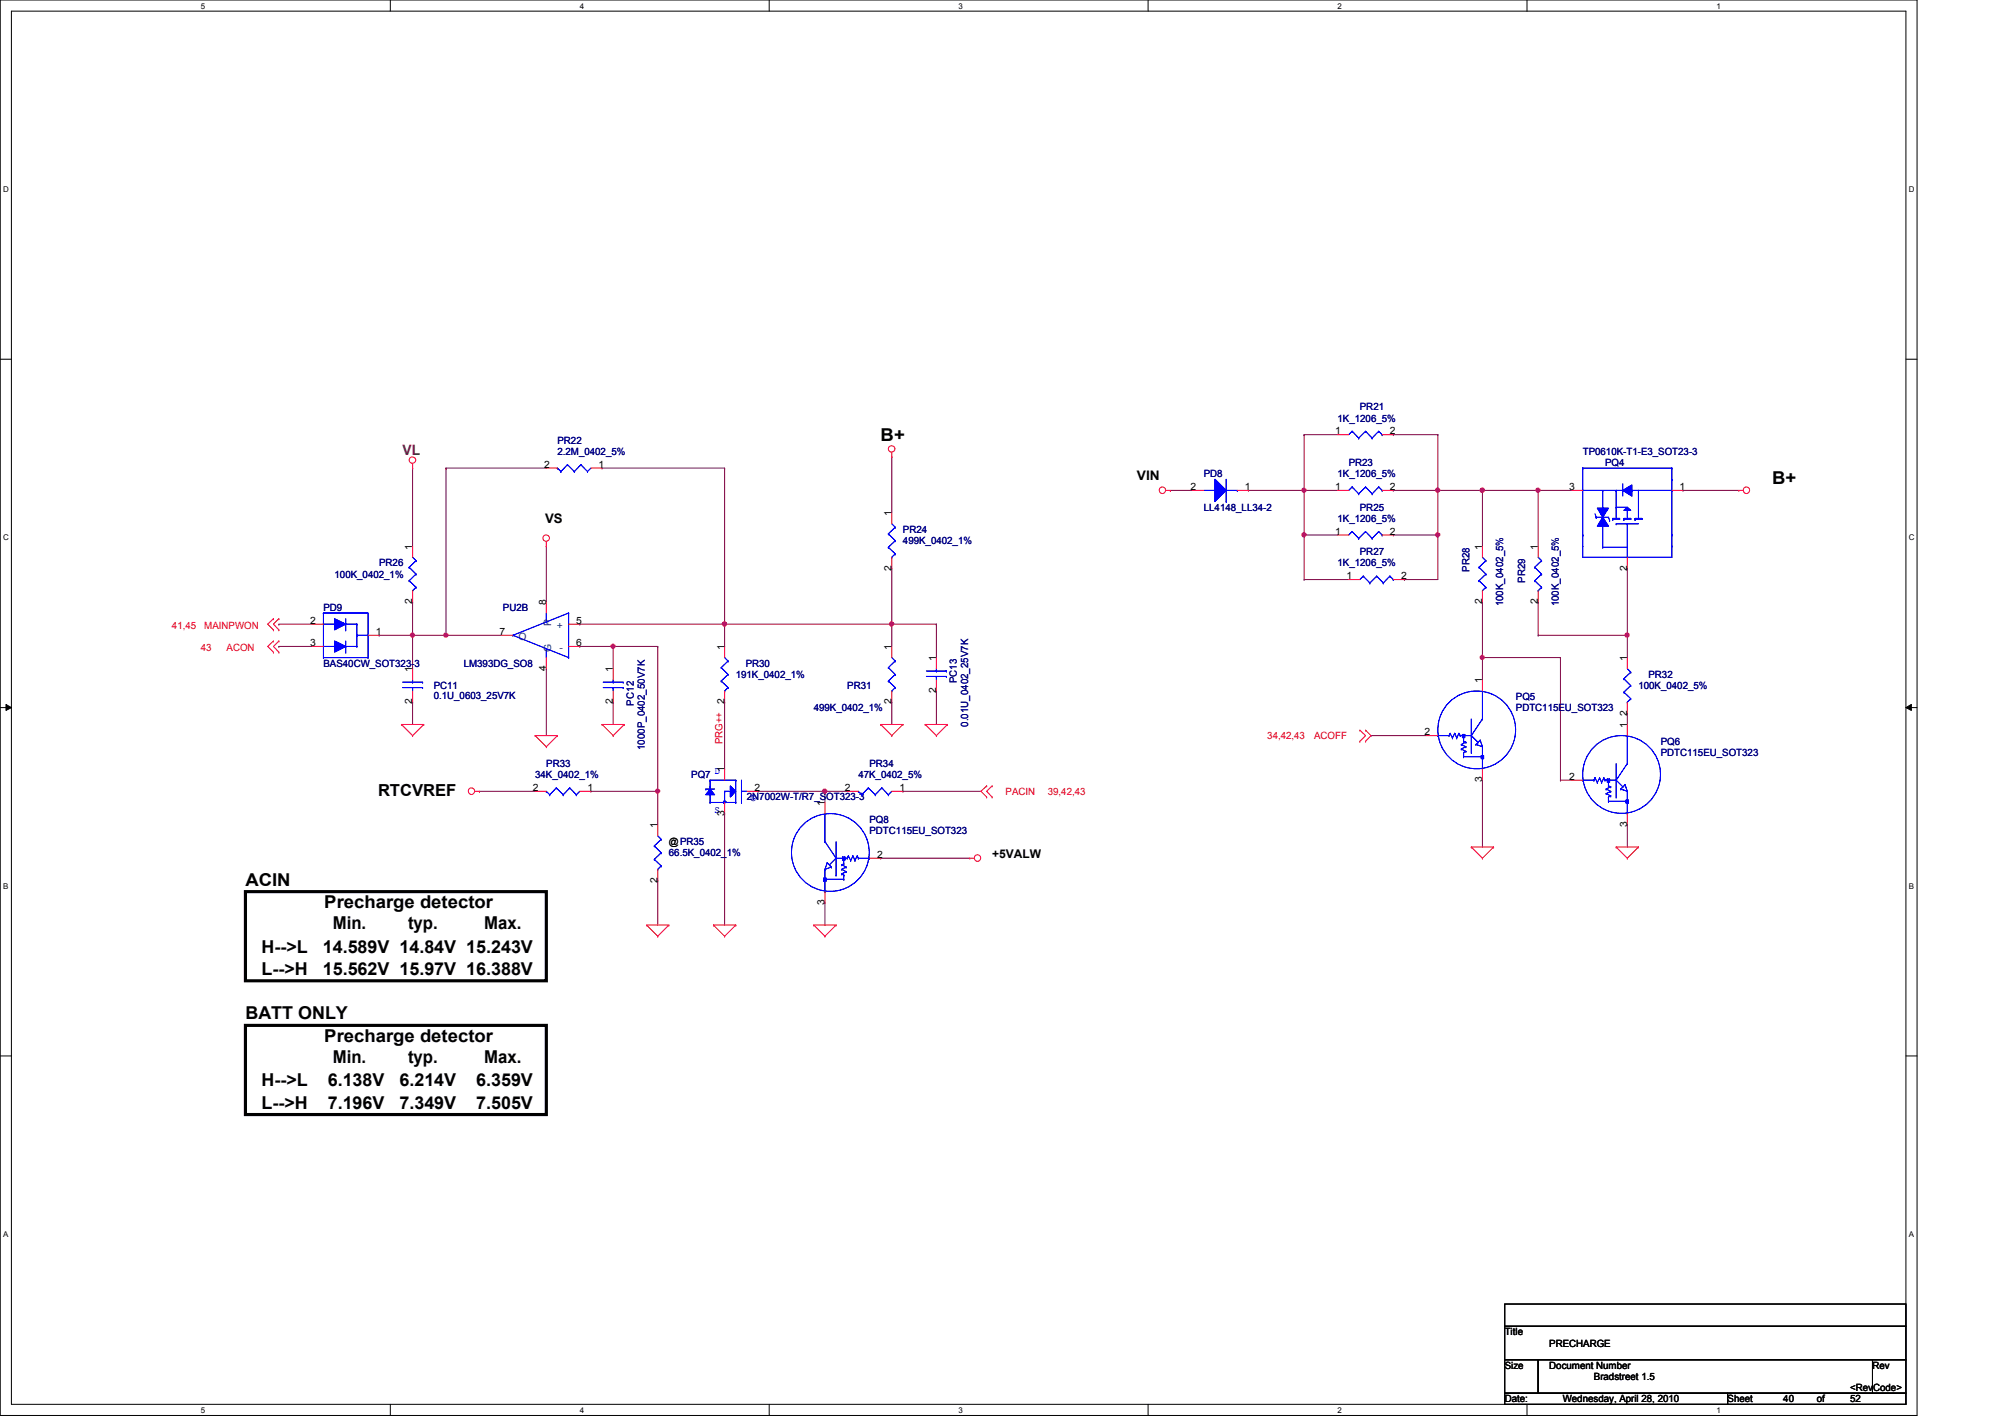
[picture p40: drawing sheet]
<svg xmlns="http://www.w3.org/2000/svg" width="297mm" height="210mm" viewBox="0 0 297 210" stroke-linecap="round" stroke-linejoin="round" font-family="sans-serif">
<defs><g id="words">
<g font-size="2.6">
<text x="130.5" y="65.3">B+</text>
<text x="262.5" y="71.8">B+</text>
<text x="36.4" y="131.2">ACIN</text>
<text x="48" y="134.5">Precharge detector</text>
<text x="49.3" y="137.6">Min.</text>
<text x="60.5" y="137.6">typ.</text>
<text x="71.7" y="137.6">Max.</text>
<text x="38.7" y="141.1">H--&gt;L</text>
<text x="47.8" y="141.1">14.589V 14.84V 15.243V</text>
<text x="38.7" y="144.4">L--&gt;H</text>
<text x="47.8" y="144.4">15.562V 15.97V 16.388V</text>
<text x="36.4" y="151">BATT ONLY</text>
<text x="48" y="154.3">Precharge detector</text>
<text x="38.7" y="160.9">H--&gt;L</text>
<text x="48.6" y="160.9">6.138V</text>
<text x="49.3" y="157.4">Min.</text>
<text x="59.2" y="160.9">6.214V</text>
<text x="60.5" y="157.4">typ.</text>
<text x="70.5" y="160.9">6.359V</text>
<text x="71.7" y="157.4">Max.</text>
<text x="38.7" y="164.2">L--&gt;H</text>
<text x="48.6" y="164.2">7.196V</text>
<text x="59.2" y="164.2">7.349V</text>
<text x="70.5" y="164.2">7.505V</text>
</g>
<text font-size="2.5" x="56" y="118">RTCVREF</text>
<text font-size="2.1" fill="#804000" x="59.6" y="67.4">VL</text>
<g font-size="1.9">
<text x="168.4" y="71.2">VIN</text>
<text x="80.8" y="77.4">VS</text>
</g>
<text font-size="1.8" x="147" y="127.1">+5VALW</text>
<g font-size="1.5" fill="#000080">
<text x="82.6" y="65.7">PR22</text>
<text x="198.2" y="62.4">1K_1206_5%</text>
<text x="201.5" y="60.8">PR21</text>
<text x="82.6" y="67.4">2.2M_0402_5%</text>
<text x="178.3" y="70.7">PD8</text>
<text x="198.2" y="70.7">1K_1206_5%</text>
<text x="199.8" y="69">PR23</text>
<text x="234.5" y="67.4">TP0610K-T1-E3_SOT23-3</text>
<text x="237.8" y="69">PQ4</text>
<text x="178.3" y="75.6">LL4148_LL34-2</text>
<text x="198.2" y="77.3">1K_1206_5%</text>
<text x="201.5" y="75.6">PR25</text>
<text x="56.2" y="83.9">PR26</text>
<text x="133.8" y="79">PR24</text>
<text x="133.8" y="80.6">499K_0402_1%</text>
<text x="198.2" y="83.9">1K_1206_5%</text>
<text x="201.5" y="82.3">PR27</text>
<text x="49.6" y="85.6">100K_0402_1%</text>
<text x="217.7" y="84.7" transform="rotate(-90 217.7 84.7)">PR28</text>
<text x="222.7" y="89.8" transform="rotate(-90 222.7 89.8)">100K_0402_5%</text>
<text x="226" y="86.4" transform="rotate(-90 226 86.4)">PR29</text>
<text x="230.9" y="89.8" transform="rotate(-90 230.9 89.8)">100K_0402_5%</text>
<text x="47.9" y="90.5">PD9</text>
<text x="74.5" y="90.5">PU2B</text>
<text x="47.9" y="98.8">BAS40CW_SOT323-3</text>
<text x="68.7" y="98.8">LM393DG_SO8</text>
<text x="109" y="100.4">191K_0402_1%</text>
<text x="110.5" y="98.8">PR30</text>
<text x="141.8" y="101.2" transform="rotate(-90 141.8 101.2)">PC13</text>
<text x="244.2" y="100.4">PR32</text>
<text x="64.3" y="102.1">PC11</text>
<text x="64.3" y="103.5">0.1U_0603_25V7K</text>
<text x="93.9" y="104.5" transform="rotate(-90 93.9 104.5)">PC12</text>
<text x="120.6" y="105.4">499K_0402_1%</text>
<text x="125.5" y="102.1">PR31</text>
<text x="143.4" y="107.7" transform="rotate(-90 143.4 107.7)">0.01U_0402_25V7K</text>
<text x="224.6" y="103.7">PQ5</text>
<text x="224.6" y="105.4">PDTC115EU_SOT323</text>
<text x="242.7" y="102.1">100K_0402_5%</text>
<text x="80.9" y="113.6">PR33</text>
<text x="95.5" y="111.1" transform="rotate(-90 95.5 111.1)">1000P_0402_50V7K</text>
<text x="128.8" y="113.6">PR34</text>
<text x="246" y="110.3">PQ6</text>
<text x="246" y="112">PDTC115EU_SOT323</text>
<text x="79.3" y="115.3">34K_0402_1%</text>
<text x="102.4" y="115.3">PQ7</text>
<text x="110.7" y="118.6">2N7002W-T/R7_SOT323-3</text>
<text x="127.2" y="115.3">47K_0402_5%</text>
<text x="128.8" y="121.9">PQ8</text>
<text x="128.8" y="123.5">PDTC115EU_SOT323</text>
<text x="99.1" y="126.8">66.5K_0402_1%</text>
</g>
<g font-size="1.5">
<text x="197.8" y="64.3">1</text>
<text x="205.9" y="64.3">2</text>
<text x="80.6" y="69.3">2</text>
<text x="88.7" y="69.3">1</text>
<text x="132.1" y="76.5" transform="rotate(-90 132.1 76.5)">1</text>
<text x="176.4" y="72.6">2</text>
<text x="184.4" y="72.6">1</text>
<text x="197.8" y="72.6">1</text>
<text x="205.9" y="72.6">2</text>
<text x="232.5" y="72.6">3</text>
<text x="248.8" y="72.6">1</text>
<text x="61.1" y="81.4" transform="rotate(-90 61.1 81.4)">1</text>
<text x="197.8" y="79.2">1</text>
<text x="205.9" y="79.2">2</text>
<text x="219.6" y="81.4" transform="rotate(-90 219.6 81.4)">1</text>
<text x="227.8" y="81.4" transform="rotate(-90 227.8 81.4)">1</text>
<text x="61.1" y="89.5" transform="rotate(-90 61.1 89.5)">2</text>
<text x="80.9" y="89.7" transform="rotate(-90 80.9 89.7)">8</text>
<text x="132.1" y="84.5" transform="rotate(-90 132.1 84.5)">2</text>
<text x="199.5" y="85.8">1</text>
<text x="207.6" y="85.8">2</text>
<text x="219.6" y="89.5" transform="rotate(-90 219.6 89.5)">2</text>
<text x="227.8" y="89.5" transform="rotate(-90 227.8 89.5)">2</text>
<text x="241" y="84.5" transform="rotate(-90 241 84.5)">2</text>
<text x="45.9" y="92.4">2</text>
<text x="45.9" y="95.7">3</text>
<text x="55.7" y="94.1">1</text>
<text x="74" y="94.1">7</text>
<text x="85.4" y="92.4">5</text>
<text x="85.4" y="95.7">6</text>
<text x="61.1" y="99.6" transform="rotate(-90 61.1 99.6)">1</text>
<text x="80.9" y="99.4" transform="rotate(-90 80.9 99.4)">4</text>
<text x="90.8" y="99.6" transform="rotate(-90 90.8 99.6)">1</text>
<text x="107.3" y="96.3" transform="rotate(-90 107.3 96.3)">1</text>
<text x="132.1" y="96.3" transform="rotate(-90 132.1 96.3)">1</text>
<text x="138.7" y="97.9" transform="rotate(-90 138.7 97.9)">1</text>
<text x="219.6" y="101.2" transform="rotate(-90 219.6 101.2)">1</text>
<text x="241" y="97.9" transform="rotate(-90 241 97.9)">1</text>
<text x="61.1" y="104.4" transform="rotate(-90 61.1 104.4)">2</text>
<text x="90.8" y="104.4" transform="rotate(-90 90.8 104.4)">2</text>
<text x="107.3" y="104.4" transform="rotate(-90 107.3 104.4)">2</text>
<text x="132.1" y="104.4" transform="rotate(-90 132.1 104.4)">2</text>
<text x="138.7" y="102.7" transform="rotate(-90 138.7 102.7)">2</text>
<text x="241" y="107.8" transform="rotate(-90 241 107.8)">1</text>
<text x="241" y="106" transform="rotate(-90 241 106)">2</text>
<text x="211" y="108.9">2</text>
<text x="78.9" y="117.2">2</text>
<text x="87" y="117.2">1</text>
<text x="107.3" y="114.4" transform="rotate(-90 107.3 114.4)">1</text>
<text x="111.8" y="117.2">2</text>
<text x="122.2" y="119.4" transform="rotate(-90 122.2 119.4)">1</text>
<text x="125.2" y="117.2">2</text>
<text x="133.3" y="117.2">1</text>
<text x="219.6" y="115.9" transform="rotate(-90 219.6 115.9)">3</text>
<text x="232.5" y="115.5">2</text>
<text x="97.4" y="122.7" transform="rotate(-90 97.4 122.7)">1</text>
<text x="99.1" y="125.2">@PR35</text>
<text x="107.3" y="120.9" transform="rotate(-90 107.3 120.9)">3</text>
<text x="241" y="122.5" transform="rotate(-90 241 122.5)">3</text>
<text x="97.4" y="130.8" transform="rotate(-90 97.4 130.8)">2</text>
<text x="130" y="127.1">2</text>
<text x="122.2" y="134.1" transform="rotate(-90 122.2 134.1)">3</text>
<text x="222.9" y="197.8">Title</text>
<text x="222.9" y="202.8">Size</text>
<text x="229.5" y="202.8">Document Number</text>
<text x="229.5" y="199.5">PRECHARGE</text>
<text x="277.4" y="202.8">Rev</text>
<text x="222.9" y="207.7">Date:</text>
<text x="231.5" y="207.7">Wednesday, April 28, 2010</text>
<text x="236.1" y="204.4">Bradstreet 1.5</text>
<text x="255.9" y="207.7">Sheet</text>
<text x="264.2" y="207.7">40</text>
<text x="269.2" y="207.7">of</text>
<text x="274.1" y="207.7">52</text>
<text x="274.1" y="206.1">&lt;RevCode&gt;</text>
</g>
<g font-size="1.5" fill="#f00">
<text x="25.5" y="93.1">41,45</text>
<text x="30.3" y="93.1">MAINPWON</text>
<text x="29.8" y="96.4">43</text>
<text x="33.6" y="96.4">ACON</text>
<text x="107" y="110.3" transform="rotate(-90 107 110.3)">PRG++</text>
<text x="187.7" y="109.5">34,42,43</text>
<text x="194.7" y="109.5">ACOFF</text>
<text x="149" y="117.8">PACIN</text>
<text x="155.2" y="117.8">39,42,43</text>
</g>
<g font-size="1.5" fill="#004080">
<text x="76.8" y="94.8">O</text>
<text x="81.7" y="92.7" transform="rotate(-90 81.7 92.7)">P</text>
<text x="82.5" y="93.1">+</text>
<text x="81.7" y="96.6" transform="rotate(-90 81.7 96.6)">G</text>
<text x="82.9" y="96.4">-</text>
</g>
<g font-size="1.5" fill="#00f">
<text x="105.9" y="114.6">D</text>
<text x="111.2" y="118.6">G</text>
<text x="105.9" y="120.4">S</text>
</g>
<g font-size="1.2">
<text x="29.8" y="1.3">5</text>
<text x="85.9" y="1.3">4</text>
<text x="142" y="1.3">3</text>
<text x="198.2" y="1.3">2</text>
<text x="254.3" y="1.3">1</text>
<text x=".5" y="28.5">D</text>
<text x="282.8" y="28.5">D</text>
<text x=".5" y="80.1">C</text>
<text x="282.8" y="80.1">C</text>
<text x=".5" y="131.7">B</text>
<text x="282.8" y="131.7">B</text>
<text x=".5" y="183.3">A</text>
<text x="282.8" y="183.3">A</text>
<text x="29.8" y="209.3">5</text>
<text x="85.9" y="209.3">4</text>
<text x="142" y="209.3">3</text>
<text x="198.2" y="209.3">2</text>
<text x="254.3" y="209.3">1</text>
</g>
</g></defs>
<path d="M0 0h284v209.7h-284zM1.7 1.7h280.7v206.3h-280.7z" fill="none" stroke="#000" stroke-width=".15"/>
<g fill="#fff">
<path d="M29.8 .2h.5v1.3h-.5z"/>
<path d="M29.8 208.2h.5v1.3h-.5z"/>
</g>
<path d="M57.8 0v1.7M57.8 208v1.7" fill="none" stroke="#000" stroke-width=".15"/>
<g fill="#fff">
<path d="M85.9 .2h.6v1.3h-.6z"/>
<path d="M85.9 208.2h.6v1.3h-.6z"/>
</g>
<path d="M114 0v1.7M114 208v1.7" fill="none" stroke="#000" stroke-width=".15"/>
<g fill="#fff">
<path d="M142 .2h.6v1.3h-.6z"/>
<path d="M142 208.2h.6v1.3h-.6z"/>
</g>
<path d="M170.1 0v1.7M170.1 208v1.7" fill="none" stroke="#000" stroke-width=".15"/>
<g fill="#fff">
<path d="M198.2 .2h.6v1.3h-.6z"/>
<path d="M198.2 208.2h.6v1.3h-.6z"/>
</g>
<path d="M226.2 0v1.7M226.2 208v1.7" fill="none" stroke="#000" stroke-width=".15"/>
<g fill="#fff">
<path d="M254.3 .2h.6v1.3h-.6z"/>
<path d="M254.3 208.2h.6v1.3h-.6z"/>
<path d="M.5 27.4h.8v1.3h-.8z"/>
<path d="M282.8 27.4h.8v1.3h-.8z"/>
<path d="M.5 79h.8v1.3h-.8z"/>
<path d="M282.8 79h.8v1.3h-.8z"/>
</g>
<path d="M0 53.2h1.7M282.4 53.2h1.6" fill="none" stroke="#000" stroke-width=".15"/>
<g fill="#fff">
<path d="M.5 130.6h.7v1.3h-.7z"/>
<path d="M282.8 130.6h.7v1.3h-.7z"/>
</g>
<path d="M0 104.8h1.7M.9 104.4l.8 .4-.8 .4zM282.4 104.8l.8-.4v.8zM282.4 104.8h1.6" fill="none" stroke="#000" stroke-width=".15"/>
<path d="M.9 104.4l.8 .4-.8 .4zM282.4 104.8l.8-.4v.8z" fill="#000"/>
<g fill="#fff">
<path d="M.5 182.2h.7v1.3h-.7z"/>
<path d="M282.8 182.2h.7v1.3h-.7z"/>
</g>
<path d="M0 156.4h1.7M282.4 156.4h1.6" fill="none" stroke="#000" stroke-width=".15"/>
<path d="M193.2 64.4h.1M193.2 64.4h5M193.2 64.4v8.2M206.4 64.4h.1M206.4 64.4h6.6M213 72.6h.1M213 72.6v6.6" fill="none" stroke="#800040" stroke-width=".15"/>
<circle cx="213" cy="79.2" r=".32" fill="#f0f"/>
<circle cx="213" cy="79.2" r=".32" fill="none" stroke="#f0f" stroke-width=".15"/>
<circle cx="213" cy="72.6" r=".32" fill="#f0f"/>
<circle cx="213" cy="72.6" r=".32" fill="none" stroke="#f0f" stroke-width=".15"/>
<path d="M193.2 72.6h.1M193.2 72.6v6.6" fill="none" stroke="#800040" stroke-width=".15"/>
<circle cx="193.2" cy="79.2" r=".32" fill="#f0f"/>
<circle cx="193.2" cy="79.2" r=".32" fill="none" stroke="#f0f" stroke-width=".15"/>
<circle cx="193.2" cy="72.6" r=".32" fill="#f0f"/>
<circle cx="193.2" cy="72.6" r=".32" fill="none" stroke="#f0f" stroke-width=".15"/>
<path d="M185 72.6h.1M185 72.6h8.2M213 72.6h.1M213 72.6h6.6" fill="none" stroke="#800040" stroke-width=".15"/>
<circle cx="219.6" cy="72.6" r=".32" fill="#f0f"/>
<circle cx="219.6" cy="72.6" r=".32" fill="none" stroke="#f0f" stroke-width=".15"/>
<path d="M219.6 72.6h.1M219.6 72.6v8.3M219.6 72.6h8.3M241.1 94.1h.1M241.1 94.1v3.3M241.1 105.7h.1M241.1 105.7v1.6" fill="none" stroke="#800040" stroke-width=".15"/>
<circle cx="227.9" cy="72.6" r=".32" fill="#f0f"/>
<circle cx="227.9" cy="72.6" r=".32" fill="none" stroke="#f0f" stroke-width=".15"/>
<circle cx="219.6" cy="72.6" r=".32" fill="#f0f"/>
<circle cx="219.6" cy="72.6" r=".32" fill="none" stroke="#f0f" stroke-width=".15"/>
<path d="M219.6 89.2h.1M219.6 97.4h.1M219.6 89.2v8.2M219.6 97.4h11.6" fill="none" stroke="#800040" stroke-width=".15"/>
<circle cx="219.6" cy="97.4" r=".32" fill="#f0f"/>
<circle cx="219.6" cy="97.4" r=".32" fill="none" stroke="#f0f" stroke-width=".15"/>
<g fill="none" stroke="#800040" stroke-width=".15">
<path d="M227.9 72.6h.1M227.9 72.6v8.3M227.9 72.6h4.9M227.9 94.1h.1M227.9 94.1h13.2M231.2 97.4h.1M231.2 97.4v18.2M203.1 109h.1M203.1 109h8.3M219.6 115.6h.1M219.6 115.6v9.9M231.2 115.6h.1"/>
<path d="M231.2 115.6h1.6M241.1 122.2h.1M241.1 122.2v3.3"/>
</g>
<circle cx="241.1" cy="94.1" r=".32" fill="#f0f"/>
<circle cx="241.1" cy="94.1" r=".32" fill="none" stroke="#f0f" stroke-width=".15"/>
<g fill="none" stroke="#800040" stroke-width=".15">
<path d="M66.1 69.3h.1M66.1 69.3v24.8M173.4 72.6h.1M173.4 72.6h3.3M193.2 72.6h.1M193.2 79.2h.1M193.2 72.6h5M193.2 79.2h5M193.2 79.2v6.7M206.4 79.2h.1M206.4 72.6h.1M206.4 79.2h6.6"/>
<path d="M213 79.2h.1M213 64.4h.1M213 64.4v8.2h-6.6M213 79.2v6.7h-4.9M249.3 72.6h.1M249.3 72.6h8.3M80.9 99.1h.1M80.9 99.1v9.9M193.2 85.9h.1M193.2 85.9h6.6M208.1 85.9h.1M219.6 97.4h.1"/>
<path d="M219.6 97.4v3.3M227.9 89.2h.1M227.9 89.2v4.9M241.1 84.2h.1M241.1 84.2v9.9"/>
</g>
<circle cx="66.1" cy="94.1" r=".32" fill="#f0f"/>
<circle cx="66.1" cy="94.1" r=".32" fill="none" stroke="#f0f" stroke-width=".15"/>
<path d="M41.3 92.5h.1M41.3 95.8h.1M41.3 92.5h5M41.3 95.8h5M61.1 94.1h.1M61.1 94.1v5" fill="none" stroke="#800040" stroke-width=".15"/>
<circle cx="61.1" cy="94.1" r=".32" fill="#f0f"/>
<circle cx="61.1" cy="94.1" r=".32" fill="none" stroke="#f0f" stroke-width=".15"/>
<path d="M61.1 94.1h.1M61.1 94.1h13.2M66.1 94.1h.1M132.1 84.2h.1M132.1 84.2v8.3M112.3 117.2h.1M112.3 117.2h9.9M122.2 117.2h.1M122.2 117.2v1.7" fill="none" stroke="#800040" stroke-width=".15"/>
<circle cx="122.2" cy="117.2" r=".32" fill="#f0f"/>
<circle cx="122.2" cy="117.2" r=".32" fill="none" stroke="#f0f" stroke-width=".15"/>
<path d="M107.4 92.5h.1M107.4 92.5h24.7M130.5 127.1h.1M130.5 127.1h13.2" fill="none" stroke="#800040" stroke-width=".15"/>
<circle cx="107.3" cy="92.4" r=".32" fill="#f0f"/>
<circle cx="107.3" cy="92.4" r=".32" fill="none" stroke="#f0f" stroke-width=".15"/>
<g fill="none" stroke="#800040" stroke-width=".15">
<path d="M56.2 94.1h.1M61.1 89.2h.1M61.1 89.2v4.9h-4.9M85.9 95.8h.1M85.9 92.5h.1M85.9 95.8h11.5M85.9 92.5h21.5M90.8 95.8h.1M97.4 95.8h.1M97.4 95.8v21.4M122.2 117.2h.1M122.2 117.2h3.3"/>
<path d="M133.8 117.2h.1M133.8 117.2h11.5"/>
</g>
<circle cx="90.8" cy="95.7" r=".32" fill="#f0f"/>
<circle cx="90.8" cy="95.7" r=".32" fill="none" stroke="#f0f" stroke-width=".15"/>
<path d="M97.4 117.2h.1M97.4 117.2v5" fill="none" stroke="#800040" stroke-width=".15"/>
<circle cx="97.4" cy="117.2" r=".32" fill="#f0f"/>
<circle cx="97.4" cy="117.2" r=".32" fill="none" stroke="#f0f" stroke-width=".15"/>
<g fill="none" stroke="#800040" stroke-width=".15">
<path d="M61.1 69.3h.1M61.1 69.3v11.6M89.2 69.3h.1M89.2 69.3h18.2M90.8 95.8h.1M90.8 95.8v3.3M132.1 92.5h.1M132.1 92.5v3.3M61.1 104h.1M61.1 104v3.3M71 117.2h.1M71 117.2h8.3"/>
<path d="M87.5 117.2h.1M87.5 117.2h9.9M90.8 104h.1M90.8 104v3.3M107.4 104h.1M107.4 104v9.9M132.1 104h.1M132.1 104v3.3M97.4 130.4h.1M97.4 130.4v6.6M107.4 120.5h.1M107.4 120.5v16.5"/>
<path d="M122.2 133.7h.1M122.2 133.7v3.3"/>
</g>
<circle cx="132.1" cy="92.4" r=".32" fill="#f0f"/>
<circle cx="132.1" cy="92.4" r=".32" fill="none" stroke="#f0f" stroke-width=".15"/>
<path d="M66.1 69.3h.1M66.1 69.3h14.8M107.4 69.3h.1M107.4 69.3v26.5M107.4 92.5h.1" fill="none" stroke="#800040" stroke-width=".15"/>
<circle cx="107.3" cy="92.4" r=".32" fill="#f0f"/>
<circle cx="107.3" cy="92.4" r=".32" fill="none" stroke="#f0f" stroke-width=".15"/>
<path d="M132.1 92.5h.1M132.1 92.5h6.6M138.7 92.5h.1M138.7 92.5v4.9" fill="none" stroke="#800040" stroke-width=".15"/>
<circle cx="132.1" cy="92.4" r=".32" fill="#f0f"/>
<circle cx="132.1" cy="92.4" r=".32" fill="none" stroke="#f0f" stroke-width=".15"/>
<path d="M132.1 67.7h.1M132.1 67.7v8.2M80.9 80.9h.1M80.9 80.9v8.3M138.7 102.4h.1M138.7 102.4v4.9" fill="none" stroke="#800040" stroke-width=".15"/>
<g fill="none" stroke="#f00" stroke-width=".15">
<path d="M61.1 69.3h.1M61.1 68.7v.6M132.1 67.7h.1M132.1 67v.7M172.7 72.6h.7M173.4 72.6h.1M257.6 72.6h.1M257.6 72.6h.7M40.5 91.7h.1M40.5 93.3h.1M40.5 95h.1M40.5 96.6h.1"/>
<path d="M40.5 91.7l-.8 .8 .8 .8M40.5 95l-.8 .8 .8 .8M41.3 91.7h.1M41.3 93.3h.1M41.3 95h.1M41.3 96.6h.1M41.3 91.7l-.8 .8 .8 .8M41.3 95l-.8 .8 .8 .8M80.9 80.9h.1M80.9 80.2v.7M59.5 107.3h.1M59.5 107.3h3.3"/>
<path d="M59.5 107.3l1.6 1.7M61.1 109h.1M62.8 107.3h.1M62.8 107.3l-1.7 1.7M70.4 117.2h.6M71 117.2h.1M79.3 109h.1M79.3 109h3.3M79.3 109l1.6 1.6M80.9 110.6h.1M82.6 109h.1M82.6 109l-1.7 1.6"/>
<path d="M89.2 107.3h.1M89.2 107.3h3.3M89.2 107.3l1.6 1.7M90.8 109h.1M92.5 107.3h.1M92.5 107.3l-1.7 1.7M130.5 107.3h.1M130.5 107.3h3.3M130.5 107.3l1.6 1.7M132.1 109h.1M133.8 107.3h.1M133.8 107.3l-1.7 1.7"/>
<path d="M137.1 107.3h.1M137.1 107.3h3.3M137.1 107.3l1.6 1.7M138.7 109h.1M140.4 107.3h.1M140.4 107.3l-1.7 1.7M146.2 116.4h.1M146.2 118.1h.1M146.2 116.4l-.9 .8 .9 .9M147 118.1h.1M147 116.4h.1M147 116.4l-.8 .8 .8 .9"/>
<path d="M201.5 109.8h.1M201.5 108.2h.1M201.5 108.2l.8 .8-.8 .8M202.3 108.2h.1M202.3 109.8h.1M202.3 108.2l.8 .8-.8 .8M95.8 137h.1M95.8 137h3.3M95.8 137l1.6 1.7M97.4 138.7h.1M99.1 137h.1M99.1 137l-1.7 1.7"/>
<path d="M105.7 137h.1M105.7 137h3.3M105.7 137l1.7 1.7M107.4 138.7h.1M109 137h.1M109 137l-1.6 1.7M120.6 137h.1M120.6 137h3.3M120.6 137l1.6 1.7M122.2 138.7h.1M123.9 137h.1M123.9 137l-1.7 1.7"/>
<path d="M143.7 127.1h.1M143.7 127.1h.7M218 125.5h.1M218 125.5h3.3M218 125.5l1.6 1.6M219.6 127.1h.1M221.3 125.5h.1M221.3 125.5l-1.7 1.6M239.4 125.5h.1M239.4 125.5h3.3M239.4 125.5l1.7 1.6M241.1 127.1h.1"/>
<path d="M242.7 125.5h.1M242.7 125.5l-1.6 1.6"/>
<circle cx="61.1" cy="68.2" r=".48"/>
<circle cx="80.9" cy="79.7" r=".48"/>
<circle cx="132.1" cy="66.5" r=".48"/>
<circle cx="172.2" cy="72.6" r=".48"/>
<circle cx="258.7" cy="72.6" r=".48"/>
<circle cx="69.8" cy="117.2" r=".48"/>
<circle cx="144.8" cy="127.1" r=".48"/>
</g>
<path d="M222.9 193.2h59.5v3.3h-59.5zM222.9 196.5h59.5v4.9h-59.5zM222.9 201.4h5v5h-5zM222.9 206.4h33v1.6h-33zM227.9 201.4h49.5v5h-49.5zM255.9 206.4h26.5v1.6h-26.5zM277.4 201.4h5v5h-5z" fill="none" stroke="#000" stroke-width=".15"/>
<path d="M36.4 132.1h44.5v13.2h-44.5zM36.4 151.9h44.5v13.2h-44.5z" fill="none" stroke="#000" stroke-width=".47"/>
<path d="M180 71l1.6 1.6-1.6 1.7z" fill="#00f"/>
<path d="M178.3 72.6h1.7M180 71l1.6 1.6-1.6 1.7zM180 72.6h.1M181.6 74.3h.1M181.6 71v3.3M181.6 72.6h1.7M183.3 72.6h.1" fill="none" stroke="#00f" stroke-width=".15"/>
<path d="M180 71l1.6 1.6-1.6 1.7z" fill="#00f"/>
<path d="M178.3 72.6h1.7M180 71l1.6 1.6-1.6 1.7zM180 72.6h.1M181.6 74.3h.1M181.6 71v3.3M181.6 72.6h1.7M183.3 72.6h.1" fill="none" stroke="#00f" stroke-width=".15"/>
<path d="M176.7 72.6h1.6M183.3 72.6h1.7" fill="none" stroke="#f00" stroke-width=".15"/>
<path d="M108.2 116.4l.8 .8-.8 .9z" fill="#00f"/>
<path d="M108.2 116.4l.8 .8-.8 .9z" fill="none" stroke="#00f" stroke-width=".15"/>
<path d="M105.2 116.9l.7 .8h-1.3z" fill="#00f"/>
<g fill="none" stroke="#00f" stroke-width=".15">
<path d="M104.6 116.9h.1M104.6 116.9h1.3M105.2 116.9l.7 .8h-1.3zM105.2 115.6h.1M105.2 116.5h.1M105.2 118.9h.1M105.2 117.7h.1M105.2 115.6h3.8M105.2 118.9h3.8M105.2 115.6v1.3M105.2 117.7v1.2M107.2 118.7h.1"/>
<path d="M107.2 118.9h.1M107.2 118.7h.3M107.2 118.7v.2M107.4 118.9h.1M107.4 117.2h.1M107.4 117.2v1.7M107.4 117.2h.8M107.5 118.7h.1M107.5 118.7v.2M108.2 117.2h.1M109 115.6h.1M109 118.9h.1"/>
<path d="M109 115.6v3.3M109.9 117.2h.1M109.9 118.9h.1M109.9 117.2h.8M109.9 115.6v3.3"/>
</g>
<path d="M108.2 116.4l.8 .8-.8 .9z" fill="#00f"/>
<path d="M108.2 116.4l.8 .8-.8 .9z" fill="none" stroke="#00f" stroke-width=".15"/>
<path d="M105.2 116.9l.7 .8h-1.3z" fill="#00f"/>
<g fill="none" stroke="#00f" stroke-width=".15">
<path d="M200.3 78.7h.1M200.3 63.9h.1M200.3 72.1h.1M200.3 78.7l-.5 .5M200.3 78.7l1 1.1M200.3 63.9l-.5 .5M200.3 63.9l1 1M200.3 72.1l-.5 .5M200.3 72.1l1 1.1M201.3 79.8h.1M201.3 64.9h.1M201.3 73.2h.1"/>
<path d="M202.3 78.7h.1M202.3 63.9h.1M202.3 72.1h.1M202.3 78.7l-1 1.1M202.3 78.7l1 1.1M202.3 63.9l-1 1M202.3 63.9l1 1M202.3 72.1l-1 1.1M202.3 72.1l1 1.1M203.3 79.8h.1M203.3 64.9h.1M203.3 73.2h.1"/>
<path d="M204.3 78.7h.1M204.3 63.9h.1M204.3 72.1h.1M204.3 78.7l-1 1.1M204.3 78.7l.5 .5M204.3 63.9l-1 1M204.3 63.9l.5 .5M204.3 72.1l-1 1.1M204.3 72.1l.5 .5M204.8 79.2h.1M204.8 64.4h.1M204.8 72.6h.1"/>
<path d="M60.6 84h.1M60.6 86h.1M60.6 84l1 1M60.6 86l1 1M61.1 87.5h.1M61.1 82.5l.5 .6M61.6 83.1h.1M61.6 85h.1M61.6 87h.1M61.6 83.1l-1 .9M61.6 85l-1 1M61.6 87l-.5 .5"/>
<path d="M106.8 98.9h.1M106.8 98.9l1.1 1M107.4 97.4l.5 .5M107.9 97.9h.1M107.9 99.9h.1M107.9 97.9l-1.1 1M107.9 99.9l-1.1 1M137.2 99.4h3M138.7 99.4h.1M138.7 99.1v.3M140.2 99.4h.1M219.1 84h.1"/>
<path d="M219.1 86h.1M219.1 84l1 1M219.1 86l1 1M219.6 87.5h.1M219.6 82.5l.5 .6M220.1 83.1h.1M220.1 85h.1M220.1 87h.1M220.1 83.1l-1 .9M220.1 85l-1 1M220.1 87l-.5 .5M227.4 84h.1"/>
<path d="M227.4 86h.1M227.4 84l1 1M227.4 86l1 1M227.9 87.5h.1M227.9 82.5l.5 .6M228.4 83.1h.1M228.4 85h.1M228.4 87h.1M228.4 83.1l-1 .9M228.4 85l-1 1M228.4 87l-.5 .5M241.1 99.1l.5 .5"/>
<path d="M241.6 99.6h.1M241.6 99.6l-1 .9M59.6 101.9h3M59.6 101h3M61.1 101h.1M61.1 101.9h.1M61.1 100.7v.3M61.1 101.9v.5M62.6 101.9h.1M62.6 101h.1M80.9 117.2h.1M80.9 117.2l.5 .5"/>
<path d="M81.4 117.7h.1M82.4 116.7h.1M82.4 116.7l1 1M82.4 116.7l-1 1M83.4 117.7h.1M84.4 116.7h.1M84.4 116.7l1 1M84.4 116.7l-1 1M85.4 117.7h.1M85.9 117.2l-.5 .5M104.6 116.9h.1M104.6 116.9h1.3"/>
<path d="M105.2 116.9l.7 .8h-1.3zM105.2 115.6h.1M105.2 116.5h.1M105.2 118.9h.1M105.2 117.7h.1M105.2 115.6h3.8M105.2 118.9h3.8M105.2 115.6v1.3M105.2 117.7v1.2M106.8 100.9h.1M106.8 100.9l1.1 1M107.2 118.7h.1"/>
<path d="M107.2 118.9h.1M107.2 118.7h.3M107.2 118.7v.2M107.4 118.9h.1M107.4 117.2h.1M107.4 102.4h.1M107.4 117.2v1.7M107.4 117.2h.8M107.5 118.7h.1M107.5 118.7v.2M107.9 101.9h.1M107.9 101.9l-.5 .5"/>
<path d="M108.2 117.2h.1M109 115.6h.1M109 118.9h.1M109 115.6v3.3M109.9 117.2h.1M109.9 118.9h.1M109.9 117.2h.8M109.9 115.6v3.3M137.2 100.2h3M138.7 100.2h.1M138.7 100.2v.5M140.2 100.2h.1"/>
<path d="M213 109h.1M213 109h1.7M214.7 109h.1M214.8 108.6h.1M214.8 108.6l.4 .7M214.8 108.6l-.1 .4M215.2 109.3h.1M215.5 108.6h.1M215.5 108.6l.3 .7M215.5 108.6l-.3 .7M215.8 109.3h.1M216.2 108.6h.1"/>
<path d="M216.2 108.6l.1 .4M216.2 108.6l-.4 .7M216.3 109h.1M216.3 109h1.7M216.5 110.3h.1M216.5 111h.1M216.5 110.3l.7 .3M216.5 111l.7 .3M216.7 108.8h.1M216.7 109.1h.1M216.7 109.1h.3M216.7 108.8h.3"/>
<path d="M216.7 108.8v.3M216.8 109.8h.1M216.8 111.5h.1M216.8 112.1h.1M216.8 109v.8M216.8 111.5v.6M216.8 109.8l.4 .1M216.8 112.1h2.8M217 109.1h.1M217 108.8h.1M217 108.8v.3M217.2 109.9h.1"/>
<path d="M217.2 110.6h.1M217.2 111.3h.1M217.2 109.9l-.7 .4M217.2 110.6l-.7 .4M217.2 111.3l-.4 .2M218 109h.1M218 111.5h.1M218 106.5v5M218 109l.9 .9M218.6 110.3h.1M218.6 110.3l1 .3M218.9 109.9h.1"/>
<path d="M219.3 109.6h.1M219.3 109.6l.3 1M219.3 109.6l-.7 .7M219.5 111.9h.1M219.5 112.3h.1M219.5 111.9v.4M219.5 111.9h.3M219.5 112.3h.3M219.6 106.5h.1M219.6 113.9h.1M219.6 112.1h.1M219.6 110.6h.1"/>
<path d="M219.6 102.4v4.1M219.6 110.6v3.3M219.6 106.5l-1.6 2.5M219.8 111.9h.1M219.8 112.3h.1M219.8 111.9v.4M234.5 115.6h.1M234.5 115.6h1.6M236.1 115.6h.1M236.3 115.2h.1M236.3 115.2l.3 .7M236.3 115.2l-.2 .4"/>
<path d="M236.6 115.9h.1M237 115.2h.1M237 115.2l.3 .7M237 115.2l-.4 .7M237.3 115.9h.1M237.6 115.2h.1M237.6 115.2l.2 .4M237.6 115.2l-.3 .7M237.8 115.6h.1M237.8 115.6h1.6M238 116.9h.1M238 117.6h.1"/>
<path d="M238 116.9l.6 .3M238 117.6l.6 .3M238.1 115.4h.1M238.1 115.7h.1M238.1 115.7h.4M238.1 115.4h.4M238.1 115.4v.3M238.3 116.4h.1M238.3 118.1h.1M238.3 118.7h.1M238.3 118.7h2.8M238.3 115.6v.8"/>
<path d="M238.3 118.1v.6M238.3 116.4l.3 .1M238.5 115.7h.1M238.5 115.4h.1M238.5 115.4v.3M238.6 116.5h.1M238.6 117.2h.1M238.6 117.9h.1M238.6 116.5l-.6 .4M238.6 117.2l-.6 .4M238.6 117.9l-.3 .2M239.4 115.6h.1"/>
<path d="M239.4 118.1h.1M239.4 113.1v5M239.4 115.6l1 .9M240.1 116.9h.1M240.1 116.9l1 .3M240.4 116.5h.1M240.6 100.5h.1M240.6 102.5h.1M240.6 100.5l1 1.1M240.6 102.5l1 1M240.7 116.2h.1M240.7 116.2l.4 1"/>
<path d="M240.7 116.2l-.6 .7M240.9 118.5h.1M240.9 118.9h.1M240.9 118.9h.4M240.9 118.5v.4M240.9 118.5h.4M241.1 113.1h.1M241.1 118.7h.1M241.1 117.2h.1M241.1 104h.1M241.1 109v4.1M241.1 117.2v3.3"/>
<path d="M241.1 113.1l-1.7 2.5M241.3 118.5h.1M241.3 118.9h.1M241.3 118.5v.4M241.6 101.6h.1M241.6 103.5h.1M241.6 101.6l-1 .9M241.6 103.5l-.5 .5M96.9 125.3h.1M96.9 127.3h.1M96.9 125.3l1.1 1M96.9 127.3l1.1 1"/>
<path d="M97.4 128.8h.1M97.4 123.8l.6 .5M98 124.3h.1M98 126.3h.1M98 128.3h.1M98 124.3l-1.1 1M98 126.3l-1.1 1M98 128.3l-.6 .5M241.1 120.5h.1"/>
<circle cx="218.8" cy="108.1" r="5.8"/>
<circle cx="240.2" cy="114.7" r="5.8"/>
</g>
<g fill="none" stroke="#f00" stroke-width=".15">
<path d="M198.2 79.2h1.6M198.2 64.4h1.6M198.2 72.6h1.6M204.8 79.2h1.6M204.8 64.4h1.6M204.8 72.6h1.6M61.1 80.9v1.6M61.1 87.5v1.7M61.1 99.1v1.6M107.4 95.8v1.6M138.7 97.4v1.7M219.6 80.9v1.6"/>
<path d="M219.6 87.5v1.7M227.9 80.9v1.6M227.9 87.5v1.7M241.1 97.4v1.7M61.1 102.4v1.6M79.3 117.2h1.6M85.9 117.2h1.6M107.4 102.4v1.6M107.4 113.9v1.7M107.4 118.9v1.6M110.7 117.2h1.6M138.7 100.7v1.7"/>
<path d="M211.4 109h1.6M219.6 100.7v1.7M219.6 113.9v1.7M232.8 115.6h1.7M241.1 104v1.7M241.1 107.3v1.7M97.4 122.2v1.6M97.4 128.8v1.6M241.1 120.5v1.7"/>
</g>
<path d="M49.6 91.7l1.6 .8-1.6 .8z" fill="#00f"/>
<path d="M49.6 91.7l1.6 .8-1.6 .8z" fill="none" stroke="#00f" stroke-width=".15"/>
<path d="M49.6 95l1.6 .8-1.6 .8z" fill="#00f"/>
<g fill="none" stroke="#00f" stroke-width=".15">
<path d="M47.9 90.8h.1M47.9 97.4h.1M47.9 92.5h1.7M47.9 90.8h6.6v6.6M47.9 97.4h6.6M47.9 90.8v6.6M47.9 95.8h1.7M49.6 95l1.6 .8-1.6 .8zM49.6 92.5h.1M49.6 95.8h.1M51.2 93.3h.1M51.2 96.6h.1"/>
<path d="M51.2 95.8h.1M51.2 92.5h1.7M51.2 95.8h1.7M51.2 91.7v1.6M51.2 95v1.6M52.9 94.1h.1M52.9 92.5h.1M52.9 95.8h.1M52.9 94.1h1.6M52.9 92.5v3.3M54.5 97.4h.1"/>
</g>
<path d="M49.6 91.7l1.6 .8-1.6 .8z" fill="#00f"/>
<path d="M49.6 91.7l1.6 .8-1.6 .8z" fill="none" stroke="#00f" stroke-width=".15"/>
<path d="M49.6 95l1.6 .8-1.6 .8z" fill="#00f"/>
<g fill="none" stroke="#00f" stroke-width=".15">
<path d="M131.6 79.1h.1M131.6 79.1l1 1M132.1 77.6l.5 .5M132.6 78.1h.1M132.6 78.1l-1 1M47.9 90.8h.1M47.9 97.4h.1M47.9 92.5h1.7M47.9 90.8h6.6v6.6M47.9 97.4h6.6M47.9 90.8v6.6M47.9 95.8h1.7"/>
<path d="M49.6 95l1.6 .8-1.6 .8zM49.6 92.5h.1M49.6 95.8h.1M51.2 93.3h.1M51.2 96.6h.1M51.2 95.8h.1M51.2 92.5h1.7M51.2 95.8h1.7M51.2 91.7v1.6M51.2 95v1.6M52.9 94.1h.1M52.9 92.5h.1"/>
<path d="M52.9 95.8h.1M52.9 94.1h1.6M52.9 92.5v3.3M54.5 97.4h.1M76 94.1h.1M76 94.1l8.2 3.3M80.9 92.1h.1M80.9 96.1h.1M80.9 90.8v1.3M80.9 96.1v1.3M84.2 97.4h.1M84.2 90.8h.1"/>
<path d="M84.2 90.8l-8.2 3.3M84.2 90.8v6.6M131.6 81.1h.1M131.6 98.9h.1M131.6 81.1l1 .9M131.6 98.9l1 1M132.1 82.5h.1M132.1 97.4l.5 .5M132.6 80.1h.1M132.6 82h.1M132.6 97.9h.1M132.6 99.9h.1"/>
<path d="M132.6 80.1l-1 1M132.6 82l-.5 .5M132.6 97.9l-1 1M132.6 99.9l-1 1M202 85.3h.1M202 85.3l-.5 .6M202 85.3l.9 1.1M202.9 86.4h.1M204 85.3h.1M204 85.3l-1.1 1.1M204 85.3l.9 1.1M204.9 86.4h.1"/>
<path d="M205.9 85.3h.1M205.9 85.3l-1 1.1M205.9 85.3l.5 .6M206.4 85.9h.1M131.6 100.9h.1M131.6 100.9l1 1M132.1 102.4h.1M132.6 101.9h.1M132.6 101.9l-.5 .5M122 130.1h.1M122 130.4h.1M122 130.1h.4"/>
<path d="M122 130.1v.3M122 130.4h.4M122.2 124.7h.1M122.2 132.1h.1M122.2 130.3h.1M122.2 128.8h.1M122.2 120.5v4.2M122.2 128.8v3.3M122.2 124.7l1.7 2.4M122.2 130.3h2.8M122.4 130.1h.1M122.4 130.4h.1"/>
<path d="M122.4 130.1v.3M122.6 127.8h.1M122.6 127.8l-.4 1M122.6 127.8l.6 .6M122.9 128.1h.1M123.2 128.4h.1M123.2 128.4l-1 .4M123.9 127.1h.1M123.9 129.6h.1M123.9 124.7v4.9M123.9 127.1h1.6M123.9 127.1l-1 1"/>
<path d="M124.7 128.1h.1M124.7 128.8h.1M124.7 129.5h.1M124.7 128.1l.6 .3M124.7 128.8l.6 .3M124.7 129.5l.3 .1M124.8 127.3h.1M124.8 127h.1M124.8 127.3h.4M124.8 127v.3M124.8 127h.4M125 128h.1"/>
<path d="M125 129.6h.1M125 130.3h.1M125 127.1v.9M125 129.6v.7M125 128l-.3 .1M125.2 127h.1M125.2 127.3h.1M125.2 127v.3M125.3 128.4h.1M125.3 129.1h.1M125.3 128.4l-.6 .4M125.3 129.1l-.6 .4"/>
<path d="M125.5 127.1h.1M125.7 126.8h.1M125.7 126.8l-.2 .3M125.7 126.8l.3 .7M126 127.5h.1M126.4 126.8h.1M126.4 126.8l-.4 .7M126.4 126.8l.3 .7M126.7 127.5h.1M127 126.8h.1M127 126.8l-.3 .7M127 126.8l.2 .3"/>
<path d="M127.2 127.1h.1M127.2 127.1h1.6M128.8 127.1h.1"/>
<circle cx="123" cy="126.3" r="5.8"/>
</g>
<g fill="none" stroke="#f00" stroke-width=".15">
<path d="M132.1 75.9v1.7M46.3 92.5h1.6M46.3 95.8h1.6M54.5 94.1h1.7M74.3 94.1h1.7M80.9 89.2v1.6M80.9 97.4v1.7M84.2 92.5h1.7M84.2 95.8h1.7M132.1 82.5v1.7M132.1 95.8v1.6M199.8 85.9h1.7"/>
<path d="M206.4 85.9h1.7M122.2 118.9v1.6M132.1 102.4v1.6M122.2 132.1v1.6M128.8 127.1h1.7"/>
</g>
<path d="M240.4 72.6l1.4-.8v1.7z" fill="#00f"/>
<path d="M240.4 72.6l1.4-.8v1.7z" fill="none" stroke="#00f" stroke-width=".15"/>
<path d="M240.6 75.6l.5-.5 .5 .5z" fill="#00f"/>
<g fill="none" stroke="#00f" stroke-width=".15">
<path d="M234.5 69.3h.1M234.5 79.2h.1M234.5 72.6h5.9M234.5 69.3h13.2M234.5 69.3v13.2M238.9 76.9h.1M238.9 76.8h.1M238.9 76.8h1M238.9 76.8v.1M239.4 77.6h.1M239.4 72.6h.1M239.4 75.1h.1"/>
<path d="M239.4 77.6h3.3M239.4 72.6v4.2M239.4 75.1h1.7M239.9 76.8h.1M239.9 76.8v.1h-1M240.4 73.3h.1M240.4 71.7v1.6M240.6 75.6l.5-.5 .5 .5zM240.6 76.9h.1M240.6 76.8h.1M240.6 76.8h1M240.6 76.8v.1"/>
<path d="M241.1 76.8h.1M241.1 75.6v1.2M241.6 76.8h.1M241.6 76.8v.1h-1M241.8 72.6h.1M241.8 72.6h5.9M242.2 76.9h.1M242.2 76.8h.1M242.2 76.8h1M242.2 76.8v.1M242.7 72.6h.1M242.7 76.8h.1"/>
<path d="M242.7 72.6v4.2M243.2 76.8h.1M243.2 76.8v.1h-1M247.7 71h.1M247.7 72.6h.1M247.7 69.3h.1M247.7 79.2h.1M247.7 69.3v13.2M234.5 80.9h.1M247.7 80.9h.1"/>
</g>
<path d="M237.4 76.6l.9 1.3h-1.7z" fill="#00f"/>
<path d="M237.4 76.6l.9 1.3h-1.7z" fill="none" stroke="#00f" stroke-width=".15"/>
<path d="M236.6 75.3h1.7l-.9 1.3z" fill="#00f"/>
<g fill="none" stroke="#00f" stroke-width=".15">
<path d="M236.3 76.1l.2 .5M236.5 76.6h.1M236.5 76.6h1.8l.2 .5M236.6 75.3h1.7l-.9 1.3zM237.4 72.6h.1M237.4 72.6v2.7M237.4 77.9v3.2M238.5 77.1h.1M241.1 77.6h.1M241.1 77.6v4.9M234.5 82.5h13.2M237.4 81.1h.1"/>
<path d="M237.4 81.1h3.7M241.1 81.1h.1"/>
</g>
<path d="M240.4 72.6l1.4-.8v1.7z" fill="#00f"/>
<path d="M240.4 72.6l1.4-.8v1.7z" fill="none" stroke="#00f" stroke-width=".15"/>
<path d="M240.6 75.6l.5-.5 .5 .5z" fill="#00f"/>
<g fill="none" stroke="#00f" stroke-width=".15">
<path d="M234.5 69.3h.1M234.5 79.2h.1M234.5 72.6h5.9M234.5 69.3h13.2M234.5 69.3v13.2M238.9 76.9h.1M238.9 76.8h.1M238.9 76.8h1M238.9 76.8v.1M239.4 77.6h.1M239.4 72.6h.1M239.4 75.1h.1"/>
<path d="M239.4 77.6h3.3M239.4 72.6v4.2M239.4 75.1h1.7M239.9 76.8h.1M239.9 76.8v.1h-1M240.4 73.3h.1M240.4 71.7v1.6M240.6 75.6l.5-.5 .5 .5zM240.6 76.9h.1M240.6 76.8h.1M240.6 76.8h1M240.6 76.8v.1"/>
<path d="M241.1 76.8h.1M241.1 75.6v1.2M241.6 76.8h.1M241.6 76.8v.1h-1M241.8 72.6h.1M241.8 72.6h5.9M242.2 76.9h.1M242.2 76.8h.1M242.2 76.8h1M242.2 76.8v.1M242.7 72.6h.1M242.7 76.8h.1"/>
<path d="M242.7 72.6v4.2M243.2 76.8h.1M243.2 76.8v.1h-1M247.7 71h.1M247.7 72.6h.1M247.7 69.3h.1M247.7 79.2h.1M247.7 69.3v13.2M234.5 80.9h.1M247.7 80.9h.1"/>
</g>
<path d="M237.4 76.6l.9 1.3h-1.7z" fill="#00f"/>
<path d="M237.4 76.6l.9 1.3h-1.7z" fill="none" stroke="#00f" stroke-width=".15"/>
<path d="M236.6 75.3h1.7l-.9 1.3z" fill="#00f"/>
<g fill="none" stroke="#00f" stroke-width=".15">
<path d="M82.6 69.3h.1M82.6 69.3l.5 .5M83.1 69.8h.1M84.1 68.8h.1M84.1 68.8l1 1M84.1 68.8l-1 1M85.1 69.8h.1M86.1 68.8h.1M86.1 68.8l.9 1M86.1 68.8l-1 1M87 69.8h.1M87.5 69.3l-.5 .5"/>
<path d="M236.3 76.1l.2 .5M236.5 76.6h.1M236.5 76.6h1.8l.2 .5M236.6 75.3h1.7l-.9 1.3zM237.4 72.6h.1M237.4 72.6v2.7M237.4 77.9v3.2M238.5 77.1h.1M241.1 77.6h.1M241.1 77.6v4.9M234.5 82.5h13.2M237.4 81.1h.1"/>
<path d="M237.4 81.1h3.7M241.1 81.1h.1M89.4 101.9h2.9M89.4 101h2.9M90.8 101h.1M90.8 101.9h.1M90.8 100.7v.3M90.8 101.9v.5M92.3 101.9h.1M92.3 101h.1M127.2 117.2h.1M127.2 117.2l.5 .5"/>
<path d="M127.7 117.7h.1M128.6 116.7h.1M128.6 116.7l1.1 1M128.6 116.7l-.9 1M129.7 117.7h.1M130.6 116.7h.1M130.6 116.7l1 1M130.6 116.7l-.9 1M131.6 117.7h.1M132.1 117.2l-.5 .5"/>
</g>
<path d="M80.9 69.3h1.7M87.5 69.3h1.7M232.8 72.6h1.7M247.7 72.6h1.6M90.8 99.1v1.6M241.1 82.5v1.7M90.8 102.4v1.6M125.5 117.2h1.7M132.1 117.2h1.7" fill="none" stroke="#f00" stroke-width=".15"/>
<circle cx="213" cy="79.2" r=".32" fill="#f0f"/>
<circle cx="213" cy="79.2" r=".32" fill="none" stroke="#f0f" stroke-width=".15"/>
<circle cx="213" cy="72.6" r=".32" fill="#f0f"/>
<circle cx="213" cy="72.6" r=".32" fill="none" stroke="#f0f" stroke-width=".15"/>
<circle cx="193.2" cy="79.2" r=".32" fill="#f0f"/>
<circle cx="193.2" cy="79.2" r=".32" fill="none" stroke="#f0f" stroke-width=".15"/>
<circle cx="193.2" cy="72.6" r=".32" fill="#f0f"/>
<circle cx="193.2" cy="72.6" r=".32" fill="none" stroke="#f0f" stroke-width=".15"/>
<circle cx="219.6" cy="72.6" r=".32" fill="#f0f"/>
<circle cx="219.6" cy="72.6" r=".32" fill="none" stroke="#f0f" stroke-width=".15"/>
<circle cx="227.9" cy="72.6" r=".32" fill="#f0f"/>
<circle cx="227.9" cy="72.6" r=".32" fill="none" stroke="#f0f" stroke-width=".15"/>
<circle cx="219.6" cy="72.6" r=".32" fill="#f0f"/>
<circle cx="219.6" cy="72.6" r=".32" fill="none" stroke="#f0f" stroke-width=".15"/>
<circle cx="219.6" cy="97.4" r=".32" fill="#f0f"/>
<circle cx="219.6" cy="97.4" r=".32" fill="none" stroke="#f0f" stroke-width=".15"/>
<circle cx="241.1" cy="94.1" r=".32" fill="#f0f"/>
<circle cx="241.1" cy="94.1" r=".32" fill="none" stroke="#f0f" stroke-width=".15"/>
<circle cx="66.1" cy="94.1" r=".32" fill="#f0f"/>
<circle cx="66.1" cy="94.1" r=".32" fill="none" stroke="#f0f" stroke-width=".15"/>
<circle cx="61.1" cy="94.1" r=".32" fill="#f0f"/>
<circle cx="61.1" cy="94.1" r=".32" fill="none" stroke="#f0f" stroke-width=".15"/>
<circle cx="122.2" cy="117.2" r=".32" fill="#f0f"/>
<circle cx="122.2" cy="117.2" r=".32" fill="none" stroke="#f0f" stroke-width=".15"/>
<circle cx="107.3" cy="92.4" r=".32" fill="#f0f"/>
<circle cx="107.3" cy="92.4" r=".32" fill="none" stroke="#f0f" stroke-width=".15"/>
<circle cx="90.8" cy="95.7" r=".32" fill="#f0f"/>
<circle cx="90.8" cy="95.7" r=".32" fill="none" stroke="#f0f" stroke-width=".15"/>
<circle cx="97.4" cy="117.2" r=".32" fill="#f0f"/>
<circle cx="97.4" cy="117.2" r=".32" fill="none" stroke="#f0f" stroke-width=".15"/>
<circle cx="132.1" cy="92.4" r=".32" fill="#f0f"/>
<circle cx="132.1" cy="92.4" r=".32" fill="none" stroke="#f0f" stroke-width=".15"/>
<circle cx="107.3" cy="92.4" r=".32" fill="#f0f"/>
<circle cx="107.3" cy="92.4" r=".32" fill="none" stroke="#f0f" stroke-width=".15"/>
<circle cx="132.1" cy="92.4" r=".32" fill="#f0f"/>
<circle cx="132.1" cy="92.4" r=".32" fill="none" stroke="#f0f" stroke-width=".15"/>
<use href="#words"/>
</svg>
